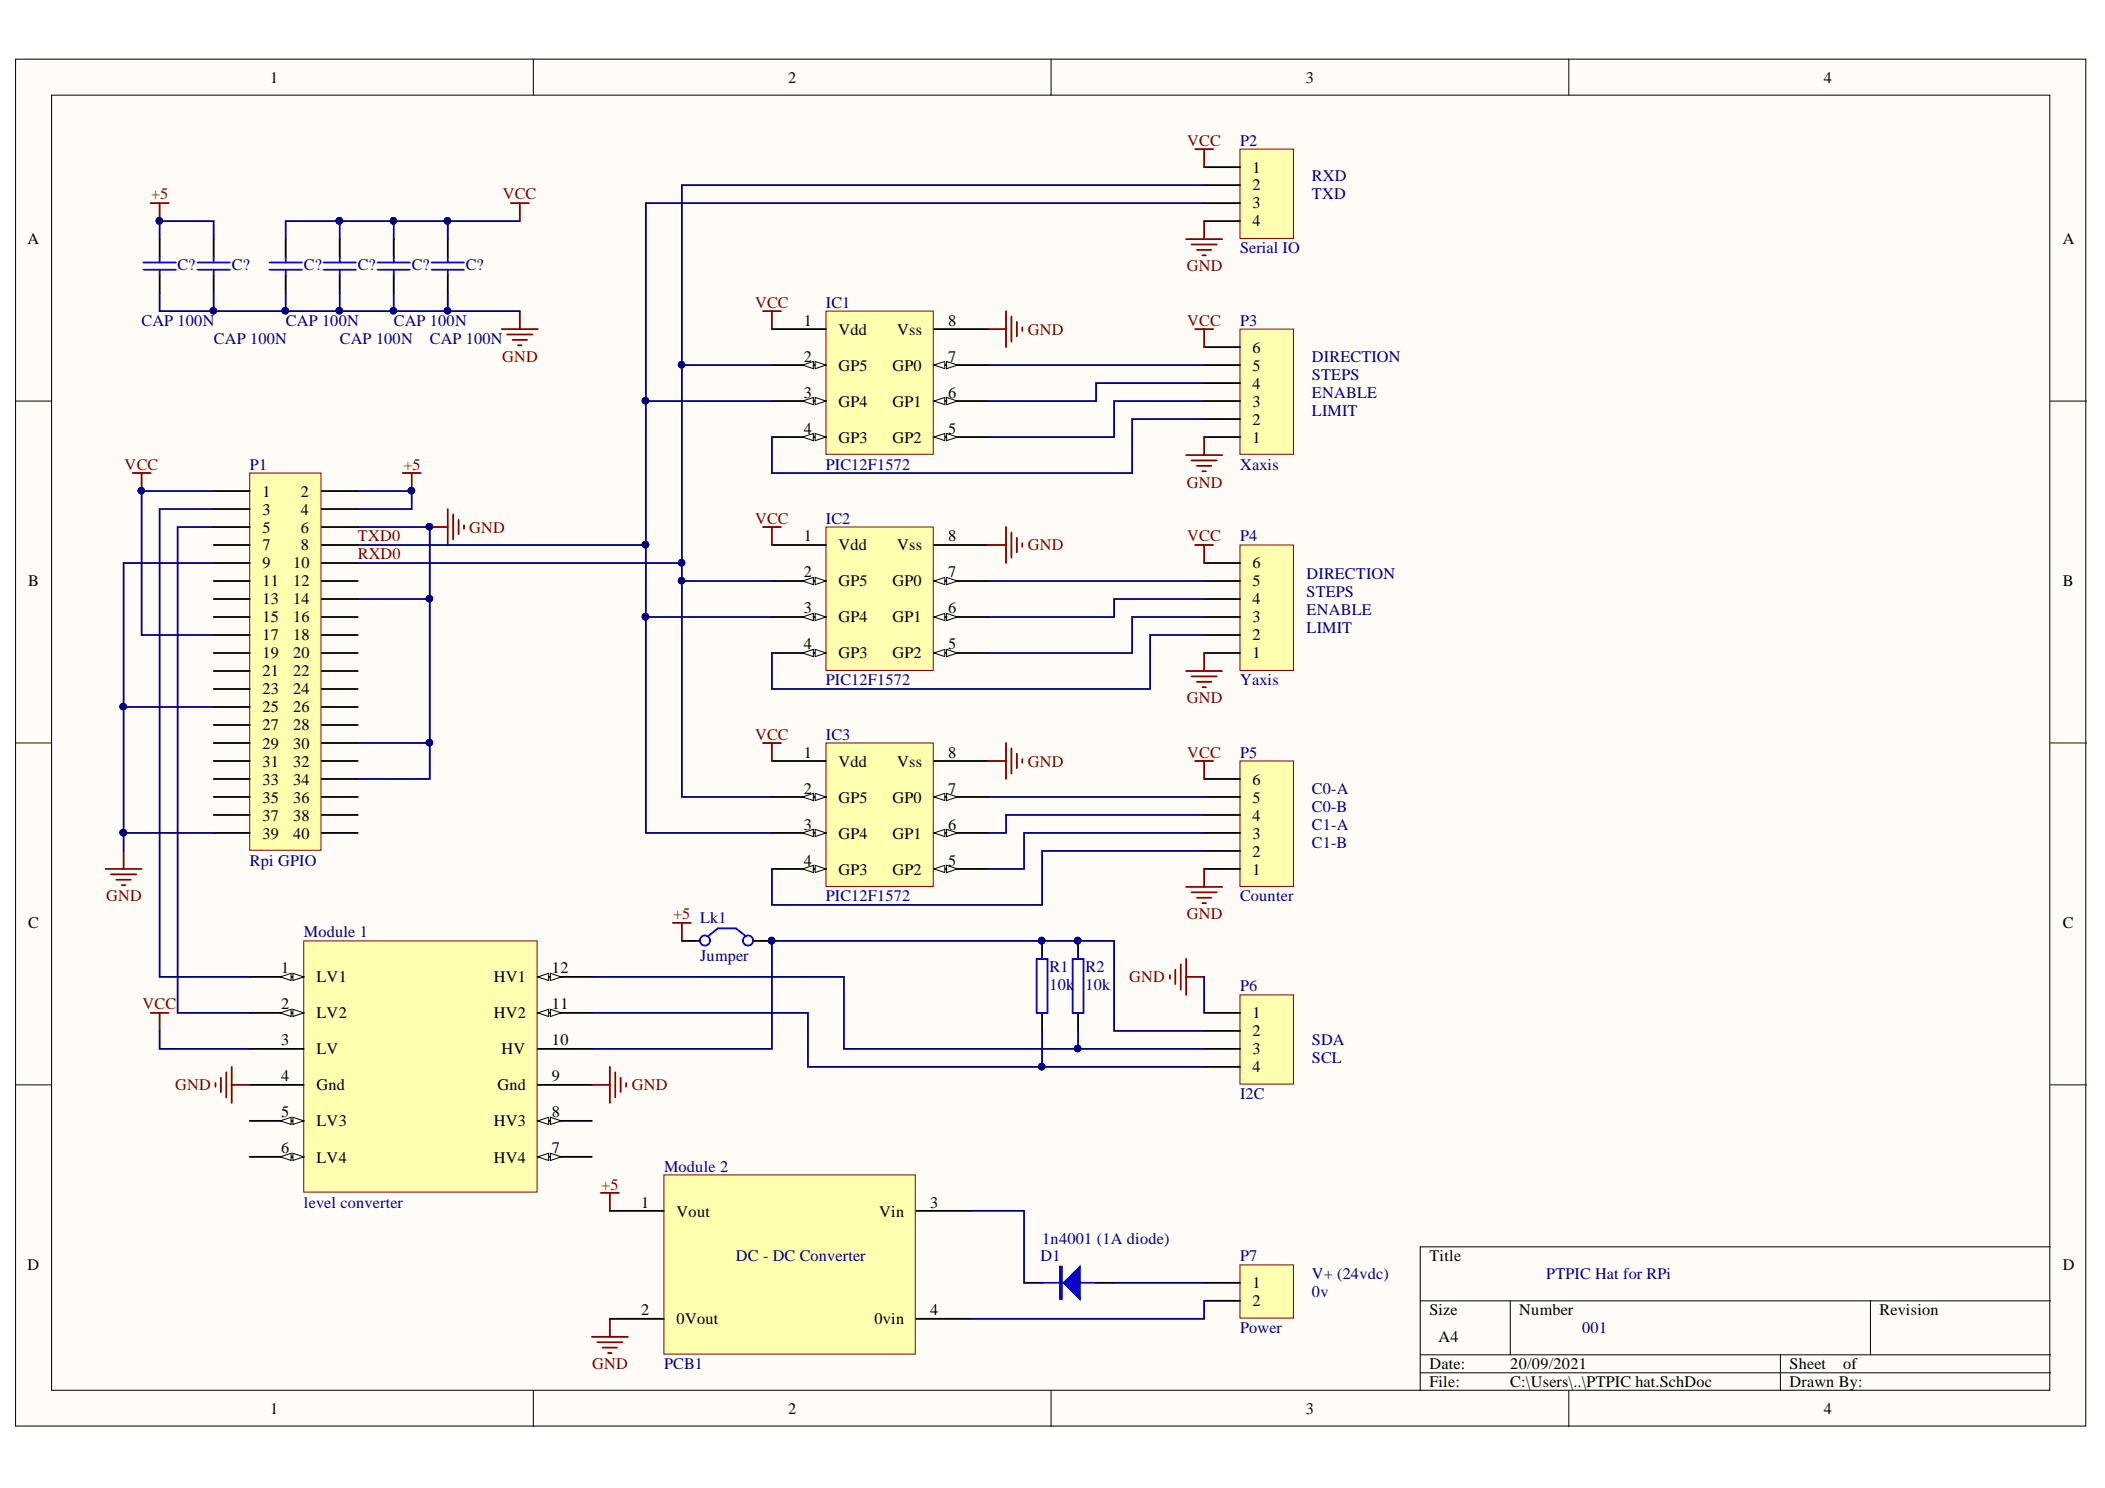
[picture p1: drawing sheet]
<svg xmlns="http://www.w3.org/2000/svg" width="297mm" height="210mm" viewBox="0 0 297 210" stroke-linecap="round" stroke-linejoin="round" font-family="sans-serif">
<defs><g id="words">
<g font-size="2.3">
<text x="38.1" y="11.7">1</text>
<text x="111.2" y="11.7">2</text>
<text x="184.3" y="11.7">3</text>
<text x="257.4" y="11.7">4</text>
<text x="176.8" y="24.3">1</text>
<text x="176.8" y="26.9">2</text>
<text x="176.8" y="29.4">3</text>
<text x="3.9" y="34.5">A</text>
<text x="176.8" y="31.9">4</text>
<text x="291.1" y="34.5">A</text>
<text x="113.4" y="46">1</text>
<text x="118.3" y="47.2">Vdd</text>
<text x="126.6" y="47.2">Vss</text>
<text x="133.8" y="46">8</text>
<text x="113.4" y="51">2</text>
<text x="118.3" y="52.3">GP5</text>
<text x="125.9" y="52.3">GP0</text>
<text x="133.8" y="51">7</text>
<text x="176.8" y="52.3">5</text>
<text x="176.8" y="49.8">6</text>
<text x="113.4" y="56.1">3</text>
<text x="118.3" y="57.4">GP4</text>
<text x="125.9" y="57.4">GP1</text>
<text x="133.8" y="56.1">6</text>
<text x="176.8" y="59.9">2</text>
<text x="176.8" y="57.4">3</text>
<text x="176.8" y="54.8">4</text>
<text x="113.4" y="61.2">4</text>
<text x="118.3" y="62.4">GP3</text>
<text x="125.9" y="62.4">GP2</text>
<text x="133.8" y="61.2">5</text>
<text x="176.8" y="62.4">1</text>
<text x="37" y="70">1</text>
<text x="42.5" y="70">2</text>
<text x="37" y="72.6">3</text>
<text x="37" y="75.1">5</text>
<text x="37" y="77.7">7</text>
<text x="42.5" y="72.6">4</text>
<text x="42.5" y="75.1">6</text>
<text x="42.5" y="77.7">8</text>
<text x="113.4" y="76.4">1</text>
<text x="118.3" y="77.7">Vdd</text>
<text x="126.6" y="77.7">Vss</text>
<text x="133.8" y="76.4">8</text>
<text x="4" y="82.7">B</text>
<text x="37" y="80.2">9</text>
<text x="37" y="82.7">11</text>
<text x="41.4" y="80.2">10</text>
<text x="41.4" y="82.7">12</text>
<text x="113.4" y="81.5">2</text>
<text x="118.3" y="82.7">GP5</text>
<text x="125.9" y="82.7">GP0</text>
<text x="133.8" y="81.5">7</text>
<text x="176.8" y="82.7">5</text>
<text x="176.8" y="80.2">6</text>
<text x="291.1" y="82.7">B</text>
<text x="37" y="85.3">13</text>
<text x="37" y="87.8">15</text>
<text x="41.4" y="85.3">14</text>
<text x="41.4" y="87.8">16</text>
<text x="113.4" y="86.5">3</text>
<text x="118.3" y="87.8">GP4</text>
<text x="125.9" y="87.8">GP1</text>
<text x="133.8" y="86.5">6</text>
<text x="176.8" y="87.8">3</text>
<text x="176.8" y="85.3">4</text>
<text x="37" y="90.3">17</text>
<text x="37" y="92.9">19</text>
<text x="37" y="95.4">21</text>
<text x="41.4" y="90.3">18</text>
<text x="41.4" y="92.9">20</text>
<text x="41.4" y="95.4">22</text>
<text x="113.4" y="91.6">4</text>
<text x="118.3" y="92.9">GP3</text>
<text x="125.9" y="92.9">GP2</text>
<text x="133.8" y="91.6">5</text>
<text x="176.8" y="92.9">1</text>
<text x="176.8" y="90.3">2</text>
<text x="37" y="97.9">23</text>
<text x="37" y="100.5">25</text>
<text x="41.4" y="97.9">24</text>
<text x="41.4" y="100.5">26</text>
<text x="37" y="103">27</text>
<text x="37" y="105.6">29</text>
<text x="41.4" y="103">28</text>
<text x="41.4" y="105.6">30</text>
<text x="113.4" y="106.9">1</text>
<text x="133.8" y="106.9">8</text>
<text x="37" y="108.2">31</text>
<text x="37" y="110.7">33</text>
<text x="37" y="113.2">35</text>
<text x="41.4" y="108.2">32</text>
<text x="41.4" y="110.7">34</text>
<text x="41.4" y="113.2">36</text>
<text x="113.4" y="112">2</text>
<text x="118.3" y="108.2">Vdd</text>
<text x="118.3" y="113.2">GP5</text>
<text x="125.9" y="113.2">GP0</text>
<text x="126.6" y="108.2">Vss</text>
<text x="133.8" y="112">7</text>
<text x="176.8" y="113.2">5</text>
<text x="176.8" y="110.7">6</text>
<text x="37" y="115.8">37</text>
<text x="37" y="118.3">39</text>
<text x="41.4" y="115.8">38</text>
<text x="41.4" y="118.3">40</text>
<text x="113.4" y="117">3</text>
<text x="118.3" y="118.3">GP4</text>
<text x="125.9" y="118.3">GP1</text>
<text x="133.8" y="117">6</text>
<text x="176.8" y="118.3">3</text>
<text x="176.8" y="115.8">4</text>
<text x="113.4" y="122.1">4</text>
<text x="118.3" y="123.4">GP3</text>
<text x="125.9" y="123.4">GP2</text>
<text x="133.8" y="122.1">5</text>
<text x="176.8" y="123.4">1</text>
<text x="176.8" y="120.8">2</text>
<text x="4" y="131">C</text>
<text x="291.1" y="131">C</text>
<text x="39.7" y="137.3">1</text>
<text x="77.9" y="137.3">12</text>
<text x="39.7" y="142.4">2</text>
<text x="44.7" y="138.6">LV1</text>
<text x="44.7" y="143.6">LV2</text>
<text x="69.7" y="143.6">HV2</text>
<text x="69.7" y="138.6">HV1</text>
<text x="77.9" y="142.4">11</text>
<text x="176.8" y="143.6">1</text>
<text x="39.7" y="147.4">3</text>
<text x="44.7" y="148.7">LV</text>
<text x="70.8" y="148.7">HV</text>
<text x="77.9" y="147.4">10</text>
<text x="176.8" y="146.2">2</text>
<text x="176.8" y="148.7">3</text>
<text x="39.7" y="152.5">4</text>
<text x="44.7" y="153.8">Gnd</text>
<text x="70.2" y="153.8">Gnd</text>
<text x="77.9" y="152.5">9</text>
<text x="176.8" y="151.2">4</text>
<text x="39.7" y="157.6">5</text>
<text x="44.7" y="158.9">LV3</text>
<text x="69.7" y="158.9">HV3</text>
<text x="77.9" y="157.6">8</text>
<text x="39.7" y="162.7">6</text>
<text x="44.7" y="164">LV4</text>
<text x="69.7" y="164">HV4</text>
<text x="77.9" y="162.7">7</text>
<text x="90.5" y="170.3">1</text>
<text x="95.5" y="171.6">Vout</text>
<text x="124.1" y="171.6">Vin</text>
<text x="131.3" y="170.3">3</text>
<text x="3.9" y="179.2">D</text>
<text x="201.7" y="177.9">Title</text>
<text x="291.1" y="179.2">D</text>
<text x="90.5" y="185.6">2</text>
<text x="131.3" y="185.6">4</text>
<text x="176.8" y="181.8">1</text>
<text x="176.8" y="184.3">2</text>
<text x="201.7" y="185.6">Size</text>
<text x="214.4" y="185.6">Number</text>
<text x="265.2" y="185.6">Revision</text>
<text x="95.5" y="186.8">0Vout</text>
<text x="123.4" y="186.8">0vin</text>
<text x="203" y="189.4">A4</text>
<text x="201.7" y="193.2">Date:</text>
<text x="201.7" y="195.7">File:</text>
<text x="213.1" y="193.2">20/09/2021</text>
<text x="213.1" y="195.7">C:\Users\..\PTPIC hat.SchDoc</text>
<text x="252.5" y="193.2">Sheet</text>
<text x="252.5" y="195.7">Drawn By:</text>
<text x="260.1" y="193.2">of</text>
<text x="38.1" y="199.5">1</text>
<text x="111.2" y="199.5">2</text>
<text x="184.3" y="199.5">3</text>
<text x="257.4" y="199.5">4</text>
</g>
<g font-size="2.3" fill="#800000">
<text x="167.5" y="20.5">VCC</text>
<text x="21.3" y="28.1">+5</text>
<text x="71" y="28.1">VCC</text>
<text x="167.5" y="38.3">GND</text>
<text x="106.6" y="43.4">VCC</text>
<text x="145" y="47.2">GND</text>
<text x="167.5" y="46">VCC</text>
<text x="70.9" y="51">GND</text>
<text x="17.6" y="66.2">VCC</text>
<text x="56.9" y="66.2">+5</text>
<text x="167.5" y="68.8">GND</text>
<text x="50.5" y="76.4">TXD0</text>
<text x="66.2" y="75.1">GND</text>
<text x="106.6" y="73.8">VCC</text>
<text x="145" y="77.7">GND</text>
<text x="167.5" y="76.4">VCC</text>
<text x="50.5" y="78.9">RXD0</text>
<text x="167.5" y="99.2">GND</text>
<text x="106.6" y="104.4">VCC</text>
<text x="167.5" y="106.9">VCC</text>
<text x="145" y="108.2">GND</text>
<text x="15" y="127.2">GND</text>
<text x="95" y="129.7">+5 Lk1</text>
<text x="167.5" y="129.7">GND</text>
<text x="20.1" y="142.4">VCC</text>
<text x="159.3" y="138.6">GND</text>
<text x="24.7" y="153.8">GND</text>
<text x="89.1" y="153.8">GND</text>
<text x="84.8" y="167.8">+5</text>
<text x="83.6" y="193.2">GND</text>
</g>
<g font-size="2.3" fill="#000080">
<text x="175" y="20.5">P2</text>
<text x="185.1" y="25.6">RXD</text>
<text x="185.1" y="28.1">TXD</text>
<text x="175" y="35.7">Serial IO</text>
<text x="25" y="38">C?</text>
<text x="32.7" y="38">C?</text>
<text x="42.9" y="38">C?</text>
<text x="50.5" y="38">C?</text>
<text x="58.1" y="38">C?</text>
<text x="65.7" y="38">C?</text>
<text x="20" y="46">CAP 100N</text>
<text x="40.3" y="46">CAP 100N</text>
<text x="55.6" y="46">CAP 100N</text>
<text x="116.5" y="43.4">IC1</text>
<text x="175" y="46">P3</text>
<text x="30.2" y="48.5">CAP 100N</text>
<text x="48" y="48.5">CAP 100N</text>
<text x="60.6" y="48.5">CAP 100N</text>
<text x="185.1" y="51">DIRECTION</text>
<text x="185.1" y="53.6">STEPS</text>
<text x="185.1" y="56.1">ENABLE</text>
<text x="185.1" y="58.6">LIMIT</text>
<text x="35.3" y="66.2">P1</text>
<text x="116.5" y="66.2">PIC12F1572</text>
<text x="175" y="66.2">Xaxis</text>
<text x="116.5" y="73.8">IC2</text>
<text x="175" y="76.4">P4</text>
<text x="184.4" y="81.7">DIRECTION</text>
<text x="184.4" y="84.2">STEPS</text>
<text x="184.4" y="86.8">ENABLE</text>
<text x="184.4" y="89.3">LIMIT</text>
<text x="116.5" y="96.7">PIC12F1572</text>
<text x="175" y="96.7">Yaxis</text>
<text x="116.5" y="104.4">IC3</text>
<text x="175" y="106.9">P5</text>
<text x="185.1" y="112">C0-A</text>
<text x="185.1" y="114.5">C0-B</text>
<text x="185.1" y="117">C1-A</text>
<text x="185.1" y="119.6">C1-B</text>
<text x="35.3" y="122.1">Rpi GPIO</text>
<text x="116.5" y="127.2">PIC12F1572</text>
<text x="175" y="127.2">Counter</text>
<text x="42.9" y="132.2">Module 1</text>
<text x="98.8" y="135.5">Jumper</text>
<text x="148.1" y="137.1">R1</text>
<text x="153.2" y="137.1">R2</text>
<text x="148.1" y="139.6">10k</text>
<text x="153.2" y="139.6">10k</text>
<text x="175" y="139.8">P6</text>
<text x="185.1" y="147.4">SDA</text>
<text x="185.1" y="150">SCL</text>
<text x="175" y="155">I2C</text>
<text x="93.7" y="165.3">Module 2</text>
<text x="42.9" y="170.3">level converter</text>
<text x="103.9" y="177.9">DC - DC Converter</text>
<text x="146.8" y="177.9">D1</text>
<text x="147.1" y="175.4">1n4001 (1A diode)</text>
<text x="175" y="177.9">P7</text>
<text x="185.1" y="180.5">V+ (24vdc)</text>
<text x="185.1" y="183">0v</text>
<text x="218.2" y="180.5">PTPIC Hat for RPi</text>
<text x="175" y="188.1">Power</text>
<text x="223.3" y="188.1">001</text>
<text x="93.7" y="193.2">PCB1</text>
</g>
</g></defs>
<g fill="#fffcf8" stroke="#000" stroke-width=".14">
<path d="M2.2 8.3h292.1v192.9h-292.1z"/>
<path d="M7.3 13.4h282v182.7h-282z"/>
</g>
<g fill="none" stroke="#000" stroke-width=".14">
<path d="M75.3 8.3v5.1M148.3 8.3v5.1M221.4 8.3v5.1M2.2 56.6h5.1M289.4 56.6h5M2.2 104.8h5.1M289.4 104.8h5M2.2 153h5.1M289.4 153h5M289.4 175.9h-89v20.3M75.3 196.2v5.1M148.3 196.2v5.1"/>
<path d="M200.4 183.5h89M200.4 191.1h89M200.4 193.7h89M213.1 183.5v7.6M221.4 196.2v5.1M251.2 191.1v5.1M263.9 183.5v7.6"/>
</g>
<path d="M116.6 43.9h15.1v20.2h-15.1z" fill="#ffffb0" stroke="#800000" stroke-width=".14"/>
<path d="M108.9 46.4h7.7M108.9 51.5h7.7" fill="none" stroke="#000" stroke-width=".25"/>
<path d="M115 51l1.6 .5-1.6 .5z" fill="#fffcf8"/>
<path d="M115 51l1.6 .5-1.6 .5z" fill="none" stroke="#000" stroke-width=".14"/>
<path d="M113.2 51.5l1.6-.5v1z" fill="#fffcf8"/>
<path d="M113.2 51.5l1.6-.5v1z" fill="none" stroke="#000" stroke-width=".14"/>
<path d="M108.9 56.6h7.7" fill="none" stroke="#000" stroke-width=".25"/>
<path d="M115 56.1l1.6 .5-1.6 .5z" fill="#fffcf8"/>
<path d="M115 56.1l1.6 .5-1.6 .5z" fill="none" stroke="#000" stroke-width=".14"/>
<path d="M113.2 56.6l1.6-.5v1z" fill="#fffcf8"/>
<path d="M113.2 56.6l1.6-.5v1z" fill="none" stroke="#000" stroke-width=".14"/>
<path d="M108.9 61.7h7.7" fill="none" stroke="#000" stroke-width=".25"/>
<path d="M115 61.1l1.6 .6-1.6 .5z" fill="#fffcf8"/>
<path d="M115 61.1l1.6 .6-1.6 .5z" fill="none" stroke="#000" stroke-width=".14"/>
<path d="M113.2 61.7l1.6-.6v1.1z" fill="#fffcf8"/>
<path d="M113.2 61.7l1.6-.6v1.1z" fill="none" stroke="#000" stroke-width=".14"/>
<path d="M131.8 61.7h7.6" fill="none" stroke="#000" stroke-width=".25"/>
<path d="M131.8 61.7l1.5-.6v1.1z" fill="#fffcf8"/>
<path d="M131.8 61.7l1.5-.6v1.1z" fill="none" stroke="#000" stroke-width=".14"/>
<path d="M133.6 61.1l1.5 .6-1.5 .5z" fill="#fffcf8"/>
<path d="M133.6 61.1l1.5 .6-1.5 .5z" fill="none" stroke="#000" stroke-width=".14"/>
<path d="M131.8 56.6h7.6" fill="none" stroke="#000" stroke-width=".25"/>
<path d="M131.8 56.6l1.5-.5v1z" fill="#fffcf8"/>
<path d="M131.8 56.6l1.5-.5v1z" fill="none" stroke="#000" stroke-width=".14"/>
<path d="M133.6 56.1l1.5 .5-1.5 .5z" fill="#fffcf8"/>
<path d="M133.6 56.1l1.5 .5-1.5 .5z" fill="none" stroke="#000" stroke-width=".14"/>
<path d="M131.8 51.5h7.6" fill="none" stroke="#000" stroke-width=".25"/>
<path d="M131.8 51.5l1.5-.5v1z" fill="#fffcf8"/>
<path d="M131.8 51.5l1.5-.5v1z" fill="none" stroke="#000" stroke-width=".14"/>
<path d="M133.6 51l1.5 .5-1.5 .5z" fill="#fffcf8"/>
<path d="M133.6 51l1.5 .5-1.5 .5z" fill="none" stroke="#000" stroke-width=".14"/>
<path d="M131.8 46.4h7.6" fill="none" stroke="#000" stroke-width=".25"/>
<path d="M116.6 74.3h15.1v20.3h-15.1z" fill="#ffffb0" stroke="#800000" stroke-width=".14"/>
<path d="M108.9 76.9h7.7M108.9 82h7.7" fill="none" stroke="#000" stroke-width=".25"/>
<path d="M115 81.5l1.6 .5-1.6 .5z" fill="#fffcf8"/>
<path d="M115 81.5l1.6 .5-1.6 .5z" fill="none" stroke="#000" stroke-width=".14"/>
<path d="M113.2 82l1.6-.5v1z" fill="#fffcf8"/>
<path d="M113.2 82l1.6-.5v1z" fill="none" stroke="#000" stroke-width=".14"/>
<path d="M108.9 87h7.7" fill="none" stroke="#000" stroke-width=".25"/>
<path d="M115 86.5l1.6 .5-1.6 .5z" fill="#fffcf8"/>
<path d="M115 86.5l1.6 .5-1.6 .5z" fill="none" stroke="#000" stroke-width=".14"/>
<path d="M113.2 87l1.6-.5v1z" fill="#fffcf8"/>
<path d="M113.2 87l1.6-.5v1z" fill="none" stroke="#000" stroke-width=".14"/>
<path d="M108.9 92.1h7.7" fill="none" stroke="#000" stroke-width=".25"/>
<path d="M115 91.6l1.6 .5-1.6 .5z" fill="#fffcf8"/>
<path d="M115 91.6l1.6 .5-1.6 .5z" fill="none" stroke="#000" stroke-width=".14"/>
<path d="M113.2 92.1l1.6-.5v1z" fill="#fffcf8"/>
<path d="M113.2 92.1l1.6-.5v1z" fill="none" stroke="#000" stroke-width=".14"/>
<path d="M131.8 92.1h7.6" fill="none" stroke="#000" stroke-width=".25"/>
<path d="M131.8 92.1l1.5-.5v1z" fill="#fffcf8"/>
<path d="M131.8 92.1l1.5-.5v1z" fill="none" stroke="#000" stroke-width=".14"/>
<path d="M133.6 91.6l1.5 .5-1.5 .5z" fill="#fffcf8"/>
<path d="M133.6 91.6l1.5 .5-1.5 .5z" fill="none" stroke="#000" stroke-width=".14"/>
<path d="M131.8 87h7.6" fill="none" stroke="#000" stroke-width=".25"/>
<path d="M131.8 87l1.5-.5v1z" fill="#fffcf8"/>
<path d="M131.8 87l1.5-.5v1z" fill="none" stroke="#000" stroke-width=".14"/>
<path d="M133.6 86.5l1.5 .5-1.5 .5z" fill="#fffcf8"/>
<path d="M133.6 86.5l1.5 .5-1.5 .5z" fill="none" stroke="#000" stroke-width=".14"/>
<path d="M131.8 82h7.6" fill="none" stroke="#000" stroke-width=".25"/>
<path d="M131.8 82l1.5-.5v1z" fill="#fffcf8"/>
<path d="M131.8 82l1.5-.5v1z" fill="none" stroke="#000" stroke-width=".14"/>
<path d="M133.6 81.5l1.5 .5-1.5 .5z" fill="#fffcf8"/>
<path d="M133.6 81.5l1.5 .5-1.5 .5z" fill="none" stroke="#000" stroke-width=".14"/>
<path d="M131.8 76.9h7.6" fill="none" stroke="#000" stroke-width=".25"/>
<path d="M116.6 104.8h15.1v20.2h-15.1z" fill="#ffffb0" stroke="#800000" stroke-width=".14"/>
<path d="M108.9 107.3h7.7M108.9 112.4h7.7" fill="none" stroke="#000" stroke-width=".25"/>
<path d="M115 111.9l1.6 .5-1.6 .5z" fill="#fffcf8"/>
<path d="M115 111.9l1.6 .5-1.6 .5z" fill="none" stroke="#000" stroke-width=".14"/>
<path d="M113.2 112.4l1.6-.5v1z" fill="#fffcf8"/>
<path d="M113.2 112.4l1.6-.5v1z" fill="none" stroke="#000" stroke-width=".14"/>
<path d="M108.9 117.5h7.7" fill="none" stroke="#000" stroke-width=".25"/>
<path d="M115 117l1.6 .5-1.6 .5z" fill="#fffcf8"/>
<path d="M115 117l1.6 .5-1.6 .5z" fill="none" stroke="#000" stroke-width=".14"/>
<path d="M113.2 117.5l1.6-.5v1z" fill="#fffcf8"/>
<path d="M113.2 117.5l1.6-.5v1z" fill="none" stroke="#000" stroke-width=".14"/>
<path d="M108.9 122.6h7.7" fill="none" stroke="#000" stroke-width=".25"/>
<path d="M115 122.1l1.6 .5-1.6 .5z" fill="#fffcf8"/>
<path d="M115 122.1l1.6 .5-1.6 .5z" fill="none" stroke="#000" stroke-width=".14"/>
<path d="M113.2 122.6l1.6-.5v1z" fill="#fffcf8"/>
<path d="M113.2 122.6l1.6-.5v1z" fill="none" stroke="#000" stroke-width=".14"/>
<path d="M131.8 122.6h7.6" fill="none" stroke="#000" stroke-width=".25"/>
<path d="M131.8 122.6l1.5-.5v1z" fill="#fffcf8"/>
<path d="M131.8 122.6l1.5-.5v1z" fill="none" stroke="#000" stroke-width=".14"/>
<path d="M133.6 122.1l1.5 .5-1.5 .5z" fill="#fffcf8"/>
<path d="M133.6 122.1l1.5 .5-1.5 .5z" fill="none" stroke="#000" stroke-width=".14"/>
<path d="M131.8 117.5h7.6" fill="none" stroke="#000" stroke-width=".25"/>
<path d="M131.8 117.5l1.5-.5v1z" fill="#fffcf8"/>
<path d="M131.8 117.5l1.5-.5v1z" fill="none" stroke="#000" stroke-width=".14"/>
<path d="M133.6 117l1.5 .5-1.5 .5z" fill="#fffcf8"/>
<path d="M133.6 117l1.5 .5-1.5 .5z" fill="none" stroke="#000" stroke-width=".14"/>
<path d="M131.8 112.4h7.6" fill="none" stroke="#000" stroke-width=".25"/>
<path d="M131.8 112.4l1.5-.5v1z" fill="#fffcf8"/>
<path d="M131.8 112.4l1.5-.5v1z" fill="none" stroke="#000" stroke-width=".14"/>
<path d="M133.6 111.9l1.5 .5-1.5 .5z" fill="#fffcf8"/>
<path d="M133.6 111.9l1.5 .5-1.5 .5z" fill="none" stroke="#000" stroke-width=".14"/>
<path d="M131.8 107.3h7.6" fill="none" stroke="#000" stroke-width=".25"/>
<path d="M35.2 66.7h10.1v53.2h-10.1z" fill="#ffffb0" stroke="#800000" stroke-width=".14"/>
<g fill="none" stroke="#000" stroke-width=".25">
<path d="M30.2 69.3h5M30.2 71.8h5M30.2 74.3h5M30.2 76.9h5M30.2 79.4h5M45.4 69.3h5.1M45.4 71.8h5.1M45.4 74.3h5.1M45.4 76.9h5.1M45.4 79.4h5.1M30.2 82h5M30.2 84.5h5"/>
<path d="M30.2 87h5M30.2 89.6h5M30.2 92.1h5M30.2 94.7h5M30.2 97.2h5M30.2 99.7h5M45.4 82h5.1M45.4 84.5h5.1M45.4 87h5.1M45.4 89.6h5.1M45.4 92.1h5.1M45.4 94.7h5.1"/>
<path d="M45.4 97.2h5.1M45.4 99.7h5.1M30.2 102.3h5M30.2 104.8h5M30.2 107.3h5M30.2 109.9h5M30.2 112.4h5M30.2 115h5M30.2 117.5h5M45.4 102.3h5.1M45.4 104.8h5.1M45.4 107.3h5.1"/>
<path d="M45.4 109.9h5.1M45.4 112.4h5.1M45.4 115h5.1M45.4 117.5h5.1"/>
</g>
<path d="M175 46.4h7.5v17.7h-7.5z" fill="#ffffb0" stroke="#800000" stroke-width=".14"/>
<path d="M169.9 59.1h5.1M169.9 56.6h5.1M169.9 54h5.1M169.9 51.5h5.1M169.9 49h5.1M169.9 61.7h5.1" fill="none" stroke="#000" stroke-width=".25"/>
<path d="M175 76.9h7.5v17.7h-7.5z" fill="#ffffb0" stroke="#800000" stroke-width=".14"/>
<path d="M169.9 79.4h5.1M169.9 92.1h5.1M169.9 89.6h5.1M169.9 87h5.1M169.9 84.5h5.1M169.9 82h5.1" fill="none" stroke="#000" stroke-width=".25"/>
<path d="M175 107.3h7.5v17.7h-7.5z" fill="#ffffb0" stroke="#800000" stroke-width=".14"/>
<path d="M169.9 117.5h5.1M169.9 115h5.1M169.9 112.4h5.1M169.9 109.9h5.1M169.9 122.6h5.1M169.9 120h5.1" fill="none" stroke="#000" stroke-width=".25"/>
<path d="M175 21h7.5v12.6h-7.5z" fill="#ffffb0" stroke="#800000" stroke-width=".14"/>
<path d="M169.9 23.6h5.1M169.9 26.1h5.1M169.9 28.7h5.1M169.9 31.2h5.1" fill="none" stroke="#000" stroke-width=".25"/>
<path d="M175 140.3h7.5v12.6h-7.5z" fill="#ffffb0" stroke="#800000" stroke-width=".14"/>
<path d="M169.9 142.9h5.1M169.9 145.4h5.1M169.9 148h5.1M169.9 150.5h5.1" fill="none" stroke="#000" stroke-width=".25"/>
<path d="M175 178.4h7.5v7.5h-7.5z" fill="#ffffb0" stroke="#800000" stroke-width=".14"/>
<path d="M147 132.7v2.6M152.1 132.7v2.6M147 142.9v2.5M152.1 142.9v2.5M169.9 181h5.1M169.9 183.5h5.1" fill="none" stroke="#000" stroke-width=".25"/>
<g fill="none" stroke="#800000" stroke-width=".25">
<path d="M167.4 33.7h5.1M168.1 34.5h3.6M168.6 21h2.6M168.9 35.3h2M169.7 36h.5M169.9 21v2.6M169.9 31.2v2.5M107.7 43.9h2.5M108.9 43.9v2.5M139.4 46.4h2.6M142 43.9v5.1M142.7 44.6v3.6"/>
<path d="M143.5 45.4v2M144.3 46.2v.5M168.6 46.4h2.6M169.9 46.4v2.6M18.7 66.7h2.6M20 66.7v2.6M56.8 66.7h2.6M58.1 66.7v2.6M60.6 74.3h2.6M63.2 71.8v5.1M63.9 72.6v3.5M64.7 73.3v2.1"/>
<path d="M65.5 74.1v.5M107.7 74.3h2.5M108.9 74.3v2.6M139.4 76.9h2.6M142 74.3v5.1M142.7 75.1v3.6M143.5 75.9v2M144.3 76.6v.5M167.4 64.2h5.1M168.1 65h3.6M168.6 76.9h2.6M168.9 65.7h2"/>
<path d="M169.7 66.5h.5M169.9 61.7v2.5M169.9 76.9v2.5M167.4 94.7h5.1M168.1 95.4h3.6M168.9 96.2h2M169.7 96.9h.5M169.9 92.1v2.6M107.7 104.8h2.5M108.9 104.8v2.5M139.4 107.3h2.6M142 104.8v5.1"/>
<path d="M142.7 105.6v3.5M143.5 106.3v2.1M144.3 107.1v.5M168.6 107.3h2.6M169.9 107.3v2.6M14.9 122.6h5.1M15.7 123.3h3.5M16.4 124.1h2.1M17.2 124.9h.5M17.4 120v2.6M165.1 137.6v.5M165.9 136.8v2"/>
<path d="M166.6 136v3.6M167.4 125.1h5.1M167.4 135.3v5M167.4 137.8h2.5M168.1 125.9h3.6M168.9 126.6h2M169.7 127.4h.5M169.9 122.6v2.5M84.8 168.3h2.5M86.1 168.3v2.5M83.5 188.6h5.1M84.3 189.3h3.5"/>
<path d="M85 190.1h2.1M85.8 190.9h.5M86.1 186v2.6"/>
</g>
<g fill="#000080" stroke="#000080" stroke-width=".14">
<circle cx="152.1" cy="132.7" r=".47"/>
<circle cx="147" cy="132.7" r=".46"/>
<circle cx="19.9" cy="69.2" r=".46"/>
<circle cx="58" cy="69.2" r=".46"/>
<circle cx="60.6" cy="74.3" r=".46"/>
</g>
<path d="M146.3 135.3h1.5v7.6h-1.5zM151.4 135.3h1.5v7.6h-1.5z" fill="none" stroke="#00f" stroke-width=".25"/>
<path d="M93.7 165.7h35.5v25.3h-35.5z" fill="#ffffb0" stroke="#800000" stroke-width=".14"/>
<path d="M86.1 170.8h7.6M129.3 170.8h7.6M86.1 186h7.6M129.3 186h7.6M144.5 181h2.5M154.7 181h2.5" fill="none" stroke="#000" stroke-width=".25"/>
<path d="M149.6 178.7h.2v4.5h-.2zM149.7 178.7v4.5M147 181h7.7" fill="none" stroke="#00f" stroke-width=".25"/>
<path d="M150.1 181l2.3-2.3v4.5z" fill="#00f"/>
<path d="M150.1 181l2.3-2.3v4.5z" fill="none" stroke="#00f" stroke-width=".25"/>
<path d="M42.9 132.7h32.9v35.5h-32.9z" fill="#ffffb0" stroke="#800000" stroke-width=".14"/>
<path d="M35.2 137.8h7.7" fill="none" stroke="#000" stroke-width=".25"/>
<path d="M41.3 137.3l1.6 .5-1.6 .5z" fill="#fffcf8"/>
<path d="M41.3 137.3l1.6 .5-1.6 .5z" fill="none" stroke="#000" stroke-width=".14"/>
<path d="M39.6 137.8l1.5-.5v1z" fill="#fffcf8"/>
<path d="M39.6 137.8l1.5-.5v1z" fill="none" stroke="#000" stroke-width=".14"/>
<path d="M35.2 142.9h7.7" fill="none" stroke="#000" stroke-width=".25"/>
<path d="M41.3 142.4l1.6 .5-1.6 .5z" fill="#fffcf8"/>
<path d="M41.3 142.4l1.6 .5-1.6 .5z" fill="none" stroke="#000" stroke-width=".14"/>
<path d="M39.6 142.9l1.5-.5v1z" fill="#fffcf8"/>
<path d="M39.6 142.9l1.5-.5v1z" fill="none" stroke="#000" stroke-width=".14"/>
<path d="M35.2 148h7.7M35.2 153h7.7M35.2 158.1h7.7" fill="none" stroke="#000" stroke-width=".25"/>
<path d="M41.3 157.6l1.6 .5-1.6 .5z" fill="#fffcf8"/>
<path d="M41.3 157.6l1.6 .5-1.6 .5z" fill="none" stroke="#000" stroke-width=".14"/>
<path d="M39.6 158.1l1.5-.5v1z" fill="#fffcf8"/>
<path d="M39.6 158.1l1.5-.5v1z" fill="none" stroke="#000" stroke-width=".14"/>
<path d="M35.2 163.2h7.7" fill="none" stroke="#000" stroke-width=".25"/>
<path d="M41.3 162.7l1.6 .5-1.6 .5z" fill="#fffcf8"/>
<path d="M41.3 162.7l1.6 .5-1.6 .5z" fill="none" stroke="#000" stroke-width=".14"/>
<path d="M39.6 163.2l1.5-.5v1z" fill="#fffcf8"/>
<path d="M39.6 163.2l1.5-.5v1z" fill="none" stroke="#000" stroke-width=".14"/>
<path d="M75.9 163.2h7.6" fill="none" stroke="#000" stroke-width=".25"/>
<path d="M75.9 163.2l1.5-.5v1z" fill="#fffcf8"/>
<path d="M75.9 163.2l1.5-.5v1z" fill="none" stroke="#000" stroke-width=".14"/>
<path d="M77.7 162.7l1.5 .5-1.5 .5z" fill="#fffcf8"/>
<path d="M77.7 162.7l1.5 .5-1.5 .5z" fill="none" stroke="#000" stroke-width=".14"/>
<path d="M75.9 158.1h7.6" fill="none" stroke="#000" stroke-width=".25"/>
<path d="M75.9 158.1l1.5-.5v1z" fill="#fffcf8"/>
<path d="M75.9 158.1l1.5-.5v1z" fill="none" stroke="#000" stroke-width=".14"/>
<path d="M77.7 157.6l1.5 .5-1.5 .5z" fill="#fffcf8"/>
<path d="M77.7 157.6l1.5 .5-1.5 .5z" fill="none" stroke="#000" stroke-width=".14"/>
<path d="M75.9 153h7.6M75.9 148h7.6M75.9 142.9h7.6" fill="none" stroke="#000" stroke-width=".25"/>
<path d="M75.9 142.9l1.5-.5v1z" fill="#fffcf8"/>
<path d="M75.9 142.9l1.5-.5v1z" fill="none" stroke="#000" stroke-width=".14"/>
<path d="M77.7 142.4l1.5 .5-1.5 .5z" fill="#fffcf8"/>
<path d="M77.7 142.4l1.5 .5-1.5 .5z" fill="none" stroke="#000" stroke-width=".14"/>
<path d="M75.9 137.8h7.6" fill="none" stroke="#000" stroke-width=".25"/>
<path d="M75.9 137.8l1.5-.5v1z" fill="#fffcf8"/>
<path d="M75.9 137.8l1.5-.5v1z" fill="none" stroke="#000" stroke-width=".14"/>
<path d="M77.7 137.3l1.5 .5-1.5 .5z" fill="#fffcf8"/>
<path d="M77.7 137.3l1.5 .5-1.5 .5z" fill="none" stroke="#000" stroke-width=".14"/>
<g fill="none" stroke="#800000" stroke-width=".25">
<path d="M21.3 28.7h2.5M22.5 28.7v2.5M72.1 28.7h2.5M73.4 28.7v2.5M70.8 46.4h5.1M71.6 47.2h3.5M72.3 47.9h2.1M73.1 48.7h.5M73.4 43.9v2.5M95 130.2h2.5M96.2 130.2v2.5M21.3 142.9h2.5"/>
<path d="M22.5 142.9v2.5M30.4 152.8v.5M31.2 152v2.1M31.9 151.3v3.5M32.7 150.5v5.1M32.7 153h2.5M83.5 153h2.6M86.1 150.5v5.1M86.8 151.3v3.5M87.6 152v2.1M88.3 152.8v.5"/>
</g>
<g fill="none" stroke="#000" stroke-width=".25">
<path d="M22.5 33.7v2.6M22.5 38.8v2.5M30.2 33.7v2.6M30.2 38.8v2.5M40.3 33.7v2.6M40.3 38.8v2.5M47.9 33.7v2.6M47.9 38.8v2.5M55.6 33.7v2.6M55.6 38.8v2.5M63.2 33.7v2.6M63.2 38.8v2.5"/>
<path d="M96.2 132.7h2.6M106.4 132.7h2.5"/>
</g>
<g fill="#000080" stroke="#000080" stroke-width=".14">
<circle cx="108.9" cy="132.7" r=".46"/>
<circle cx="96.2" cy="51.4" r=".46"/>
<circle cx="96.2" cy="79.4" r=".46"/>
<circle cx="96.2" cy="81.9" r=".46"/>
<circle cx="91.1" cy="56.5" r=".46"/>
<circle cx="91.1" cy="76.8" r=".46"/>
<circle cx="91.1" cy="87" r=".47"/>
<circle cx="147" cy="150.5" r=".46"/>
<circle cx="152.1" cy="147.9" r=".46"/>
<circle cx="58" cy="69.2" r=".46"/>
<circle cx="19.9" cy="69.2" r=".46"/>
<circle cx="60.6" cy="74.3" r=".46"/>
<circle cx="60.6" cy="84.4" r=".46"/>
<circle cx="60.6" cy="104.8" r=".46"/>
<circle cx="17.4" cy="117.5" r=".47"/>
<circle cx="17.4" cy="99.7" r=".46"/>
<circle cx="152.1" cy="132.7" r=".47"/>
<circle cx="147" cy="132.7" r=".46"/>
<circle cx="63.1" cy="43.8" r=".46"/>
<circle cx="55.5" cy="43.8" r=".46"/>
<circle cx="47.9" cy="43.8" r=".46"/>
<circle cx="30.1" cy="43.8" r=".46"/>
<circle cx="40.3" cy="43.8" r=".46"/>
<circle cx="63.1" cy="31.2" r=".46"/>
<circle cx="55.5" cy="31.2" r=".46"/>
<circle cx="47.9" cy="31.2" r=".47"/>
<circle cx="22.5" cy="31.2" r=".46"/>
</g>
<g fill="none" stroke="#00f" stroke-width=".25">
<path d="M20.2 38h4.6M20.2 37h4.6M22.5 36.3v.7M22.5 38v.8M27.9 38h4.5M27.9 37h4.5M30.2 36.3v.7M30.2 38v.8M38 38h4.6M38 37h4.6M40.3 36.3v.7M40.3 38v.8"/>
<path d="M45.7 38h4.5M45.7 37h4.5M47.9 36.3v.7M47.9 38v.8M53.3 38h4.6M53.3 37h4.6M55.6 36.3v.7M55.6 38v.8M60.9 38h4.6M60.9 37h4.6M63.2 36.3v.7M63.2 38v.8"/>
<path d="M100 132l1.3-1h2.5l1.3 1"/>
<circle cx="99.5" cy="132.7" r=".71"/>
<circle cx="105.6" cy="132.7" r=".72"/>
</g>
<g fill="none" stroke="#000080" stroke-width=".25">
<path d="M22.5 33.7v-2.5h7.7v2.5M47.9 31.2v2.5M55.6 31.2v2.5M63.2 31.2v2.5M73.4 31.2h-33.1v2.5M169.9 26.1h-73.7v25.4M169.9 28.7h-78.8v27.9M22.5 41.3v2.6h50.9M30.2 41.3v2.6M40.3 41.3v2.6M47.9 41.3v2.6M55.6 41.3v2.6"/>
<path d="M63.2 41.3v2.6M108.9 51.5h-12.7v30.5h12.7M108.9 56.6h-17.8v60.9h17.8M139.4 51.5h30.5M169.9 56.6h-12.7v5.1h-17.8M169.9 59.1h-10.1v7.6h-50.9v-5M169.9 54h-15.2v2.6h-15.3M30.2 69.3h-10.2v20.3h10.2M30.2 79.4h-12.8v20.3M30.2 74.3h-5.1v68.6h10.1M30.2 71.8h-7.7v66h12.7M50.5 69.3h7.6v2.5h-7.6"/>
<path d="M50.5 74.3h10.1v10.2h-10.1M50.5 76.9h40.6M50.5 79.4h45.7M30.2 99.7h-12.8v17.8M60.6 84.5v20.3h-10.1M91.1 87h17.8M96.2 82v30.4h12.7M139.4 82h30.5M169.9 84.5h-12.7v2.5h-17.8M169.9 87h-10.1v5.1h-20.4M169.9 89.6h-7.6v7.6h-53.4v-5.1M30.2 117.5h-12.8v2.5"/>
<path d="M60.6 104.8v5.1h-10.1M139.4 112.4h30.5M169.9 115h-27.9v2.5h-2.6M169.9 117.5h-25.4v5.1h-5.1M83.5 137.8h35.6v10.2h33M169.9 120h-22.9v7.7h-38.1v-5.1M169.9 137.8v5.1M22.5 145.4v2.6h12.7M83.5 142.9h30.5v7.6h33M147 145.4v5.1h22.9M152.1 145.4v2.6h17.8M169.9 145.4h-12.7v-12.7h-48.3v15.3h-25.4"/>
<path d="M136.9 170.8h7.6v10.2M157.2 181h12.7M169.9 183.5v2.5h-33"/>
</g>
<use href="#words"/>
</svg>
